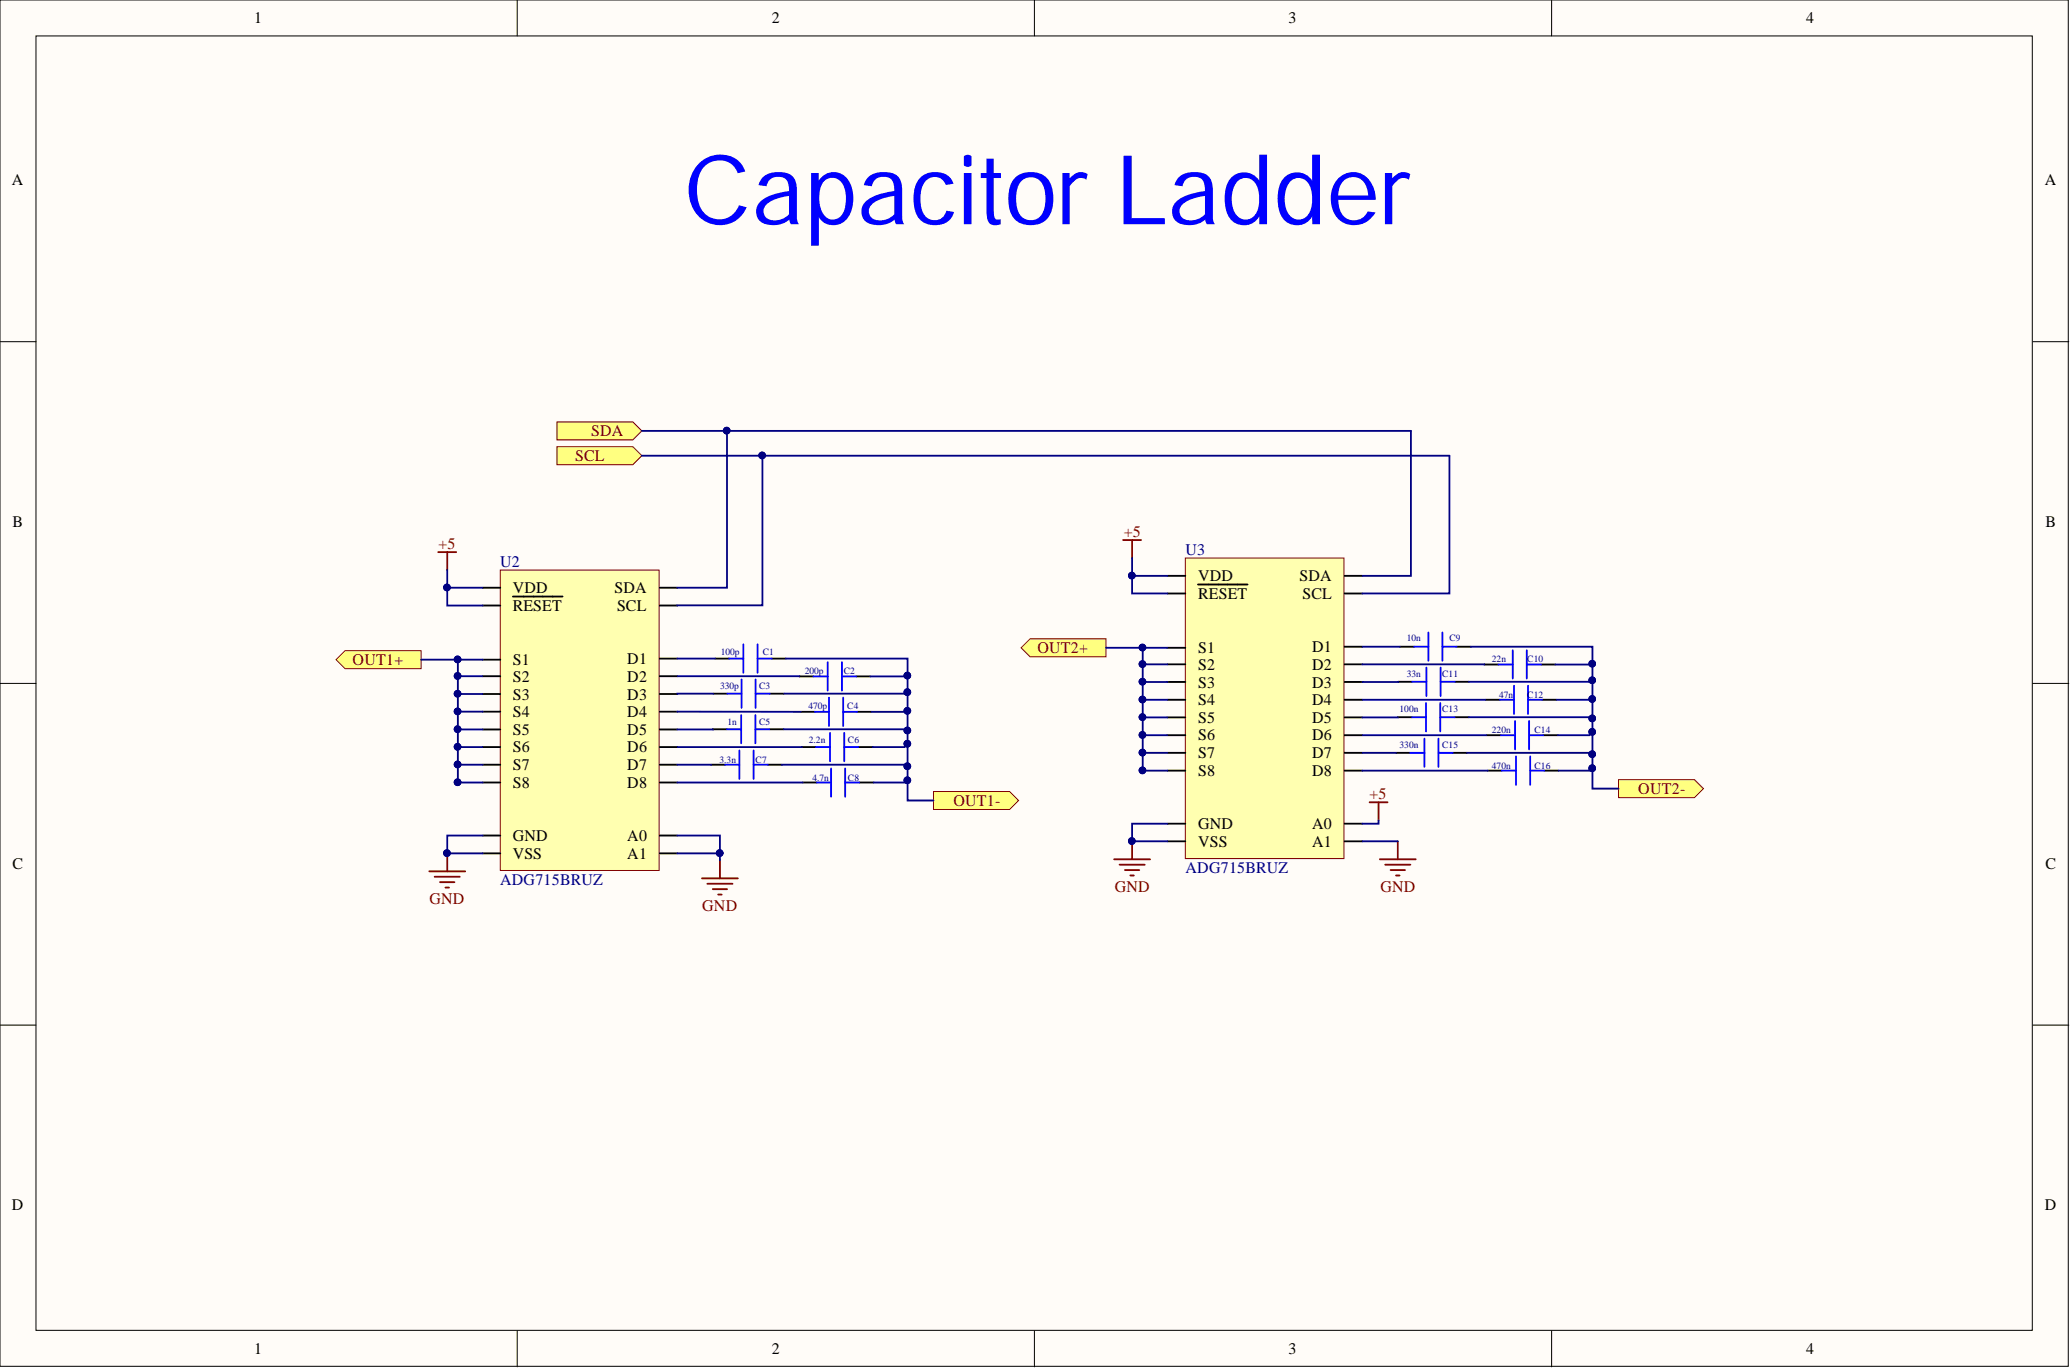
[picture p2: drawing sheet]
<svg xmlns="http://www.w3.org/2000/svg" width="292mm" height="193mm" viewBox="0 0 292 193" stroke-linecap="round" stroke-linejoin="round" font-family="sans-serif">
<defs><g id="words">
<text font-size="13.6" fill="#00f" x="96.5" y="31.6">Capacitor Ladder</text>
<g font-size="2.3">
<text x="35.9" y="3.3">1</text>
<text x="108.9" y="3.3">2</text>
<text x="181.8" y="3.3">3</text>
<text x="254.9" y="3.3">4</text>
<text x="1.7" y="26.1">A</text>
<text x="288.5" y="26.1">A</text>
<text x="1.8" y="74.3">B</text>
<text x="288.6" y="74.3">B</text>
<text x="72.3" y="83.7">VDD</text>
<text x="86.7" y="83.7">SDA</text>
<text x="169.1" y="82">VDD</text>
<text x="183.4" y="82">SDA</text>
<text x="72.3" y="86.2">RESET</text>
<text x="87.1" y="86.2">SCL</text>
<text x="169.1" y="84.5">RESET</text>
<text x="183.8" y="84.5">SCL</text>
<text x="72.3" y="93.9">S1</text>
<text x="88.5" y="93.7">D1</text>
<text x="169.1" y="92.2">S1</text>
<text x="169.1" y="94.5">S2</text>
<text x="185.1" y="92">D1</text>
<text x="185.1" y="94.5">D2</text>
<text x="72.3" y="96.1">S2</text>
<text x="72.3" y="98.7">S3</text>
<text x="72.3" y="101.1">S4</text>
<text x="88.5" y="96.1">D2</text>
<text x="88.5" y="98.7">D3</text>
<text x="88.5" y="101.1">D4</text>
<text x="169.1" y="97">S3</text>
<text x="169.1" y="99.4">S4</text>
<text x="169.1" y="102">S5</text>
<text x="185.1" y="97">D3</text>
<text x="185.1" y="99.4">D4</text>
<text x="185.1" y="102">D5</text>
<text x="72.3" y="103.7">S5</text>
<text x="72.3" y="106.1">S6</text>
<text x="88.5" y="103.7">D5</text>
<text x="88.5" y="106.1">D6</text>
<text x="169.1" y="104.4">S6</text>
<text x="169.1" y="107">S7</text>
<text x="185.1" y="104.4">D6</text>
<text x="185.1" y="107">D7</text>
<text x="72.3" y="108.7">S7</text>
<text x="72.3" y="111.1">S8</text>
<text x="88.5" y="108.7">D7</text>
<text x="88.5" y="111.1">D8</text>
<text x="169.1" y="109.5">S8</text>
<text x="185.1" y="109.5">D8</text>
<text x="72.3" y="118.6">GND</text>
<text x="88.5" y="118.6">A0</text>
<text x="169.1" y="117">GND</text>
<text x="169.1" y="119.5">VSS</text>
<text x="185.1" y="119.5">A1</text>
<text x="185.1" y="117">A0</text>
<text x="1.8" y="122.5">C</text>
<text x="72.3" y="121.2">VSS</text>
<text x="88.5" y="121.2">A1</text>
<text x="288.6" y="122.5">C</text>
<text x="1.7" y="170.7">D</text>
<text x="288.5" y="170.7">D</text>
<text x="35.9" y="191">1</text>
<text x="108.9" y="191">2</text>
<text x="181.8" y="191">3</text>
<text x="254.9" y="191">4</text>
</g>
<g font-size="2.3" fill="#800000">
<text x="81.1" y="65">SCL</text>
<text x="83.4" y="61.6">SDA</text>
<text x="61.9" y="77.4">+5</text>
<text x="158.6" y="75.7">+5</text>
<text x="49.8" y="93.9">OUT1+</text>
<text x="146.4" y="92.2">OUT2+</text>
<text x="134.5" y="113.7">OUT1-</text>
<text x="193.3" y="112.7">+5</text>
<text x="231.2" y="112">OUT2-</text>
<text x="157.3" y="125.8">GND</text>
<text x="194.8" y="125.8">GND</text>
<text x="60.6" y="127.5">GND</text>
<text x="99.1" y="128.5">GND</text>
</g>
<g font-size="2.3" fill="#000080">
<text x="70.6" y="79.9">U2</text>
<text x="167.3" y="78.2">U3</text>
<text x="70.6" y="124.9">ADG715BRUZ</text>
<text x="167.3" y="123.2">ADG715BRUZ</text>
</g>
<g font-size="1.4" fill="#000080">
<text x="101.7" y="92.3">100p</text>
<text x="107.6" y="92.3">C1</text>
<text x="113.6" y="95">200p</text>
<text x="119.1" y="95">C2</text>
<text x="198.5" y="90.5">10n</text>
<text x="198.5" y="95.5">33n</text>
<text x="203.5" y="95.5">C11</text>
<text x="204.5" y="90.5">C9</text>
<text x="210.5" y="93.4">22n</text>
<text x="215.5" y="93.4">C10</text>
<text x="101.6" y="97.2">330p</text>
<text x="107.1" y="97.2">C3</text>
<text x="114.1" y="100">470p</text>
<text x="119.6" y="100">C4</text>
<text x="197.5" y="100.5">100n</text>
<text x="203.5" y="100.5">C13</text>
<text x="211.5" y="98.4">47n</text>
<text x="215.5" y="98.4">C12</text>
<text x="101.5" y="107.6">3.3n</text>
<text x="102.6" y="102.2">1n</text>
<text x="106.6" y="107.6">C7</text>
<text x="107.1" y="102.2">C5</text>
<text x="114.2" y="104.9">2.2n</text>
<text x="119.7" y="104.9">C6</text>
<text x="197.5" y="105.5">330n</text>
<text x="203.5" y="105.5">C15</text>
<text x="210.5" y="103.4">220n</text>
<text x="216.5" y="103.4">C14</text>
<text x="114.7" y="110.2">4.7n</text>
<text x="119.7" y="110.2">C8</text>
<text x="210.5" y="108.4">470n</text>
<text x="216.5" y="108.4">C16</text>
</g>
</g></defs>
<g fill="#fffcf8" stroke="#000" stroke-width=".14">
<path d="M0 0h291.9v192.7h-291.9z"/>
<path d="M5.1 5.1h281.7v182.6h-281.7z"/>
</g>
<path d="M73 0v5.1M146 0v5.1M218.9 0v5.1M0 48.2h5.1M286.9 48.2h5M0 96.4h5.1M286.9 96.4h5M0 144.6h5.1M286.9 144.6h5M73 187.7v5.1M146 187.7v5.1M218.9 187.7v5.1" fill="none" stroke="#000" stroke-width=".14"/>
<path d="M70.6 80.4h22.4v42.4h-22.4z" fill="#ffffb0" stroke="#800000" stroke-width=".14"/>
<g fill="none" stroke="#000" stroke-width=".26">
<path d="M68.1 85.4h2.5M68.1 82.9h2.5M68.1 93.1h2.5M68.1 95.4h2.5M68.1 97.9h2.5M72.4 84.1h7M93.1 85.4h2.5M93.1 82.9h2.5M93.1 92.9h2.5M93.1 95.4h2.5M93.1 97.9h2.5M68.1 117.9h2.5"/>
<path d="M68.1 100.4h2.5M68.1 102.9h2.5M68.1 105.4h2.5M68.1 107.9h2.5M68.1 110.4h2.5M93.1 117.9h2.5M93.1 100.4h2.5M93.1 102.9h2.5M93.1 105.4h2.5M93.1 107.9h2.5M93.1 110.4h2.5M68.1 120.4h2.5"/>
<path d="M93.1 120.4h2.5"/>
</g>
<path d="M61.8 77.9h2.6M63.1 77.9v2.5M60.6 122.9h5M61.3 123.7h3.6M62.1 124.4h2M62.9 125.2h.5M63.1 120.4v2.5M99.1 123.9h5M99.8 124.7h3.6M100.6 125.4h2M101.3 126.2h.5M101.6 121.4v2.5" fill="none" stroke="#800000" stroke-width=".26"/>
<circle cx="63.1" cy="120.3" r=".47" fill="#000080" stroke="#000080" stroke-width=".14"/>
<g fill="#ffff80" stroke="#800000" stroke-width=".14">
<path d="M47.4 93.1l1.3-1.3h10.7v2.5h-10.7z" fill-rule="evenodd"/>
<path d="M131.7 111.6h10.8l1.2 1.3-1.2 1.3h-10.8z" fill-rule="evenodd"/>
</g>
<g fill="none" stroke="#000" stroke-width=".26">
<path d="M100.6 97.8h2M100.9 92.9h2M108.6 97.8h2M108.9 92.9h2M112.8 95.4h2M120.8 95.4h2M100.3 107.9h2M100.6 102.9h2M108.3 107.9h2M108.6 102.9h2M113 100.4h2M113.1 105.4h2"/>
<path d="M113.3 110.4h2M121 100.4h2M121.1 105.4h2M121.3 110.4h2"/>
</g>
<g fill="none" stroke="#00f" stroke-width=".26">
<path d="M102.6 97.8h2M102.9 92.9h2M104.6 95.8v4.1M104.9 90.9v4M106.6 95.8v4.1M106.6 97.8h2M106.9 90.9v4M106.9 92.9h2M114.8 95.4h2M116.8 93.4v4M117 98.4v4M118.8 93.4v4"/>
<path d="M118.8 95.4h2M119 98.4v4M102.3 107.9h2M102.6 102.9h2M104.3 105.9v4M104.6 100.9v3.9M106.3 105.9v4M106.3 107.9h2M106.6 100.9v3.9M106.6 102.9h2M115 100.4h2M115.1 105.4h2"/>
<path d="M115.3 110.4h2M117.1 103.4v4M117.3 108.4v4M119 100.4h2M119.1 103.4v4M119.1 105.4h2M119.3 108.4v4M119.3 110.4h2"/>
</g>
<path d="M167.3 78.7h22.4v42.4h-22.4z" fill="#ffffb0" stroke="#800000" stroke-width=".14"/>
<g fill="none" stroke="#000" stroke-width=".26">
<path d="M164.8 83.7h2.5M164.8 81.2h2.5M164.8 91.4h2.5M164.8 93.7h2.5M164.8 96.2h2.5M164.8 98.7h2.5M169 82.4h7M189.7 83.7h2.5M189.7 81.2h2.5M189.7 91.2h2.5M189.7 93.7h2.5M189.7 96.2h2.5"/>
<path d="M189.7 98.7h2.5M164.8 116.2h2.5M164.8 101.2h2.5M164.8 103.7h2.5M164.8 106.2h2.5M164.8 108.7h2.5M164.8 118.7h2.5M189.7 116.2h2.5M189.7 101.2h2.5M189.7 103.7h2.5M189.7 106.2h2.5M189.7 108.7h2.5"/>
<path d="M189.7 118.7h2.5"/>
</g>
<path d="M158.5 76.2h2.5M159.8 76.2v2.5M159.8 118.7v2.5M197.2 118.7v2.5M157.2 121.2h5.1M158 122h3.5M158.7 122.7h2.1M159.5 123.5h.5M194.7 121.2h5.1M195.5 122h3.5M196.2 122.7h2.1M197 123.5h.5" fill="none" stroke="#800000" stroke-width=".26"/>
<circle cx="159.7" cy="118.6" r=".47" fill="#000080" stroke="#000080" stroke-width=".14"/>
<g fill="#ffff80" stroke="#800000" stroke-width=".14">
<path d="M144.1 91.4l1.3-1.3h10.7v2.5h-10.7z" fill-rule="evenodd"/>
<path d="M228.4 110h10.7l1.3 1.2-1.3 1.3h-10.7z" fill-rule="evenodd"/>
</g>
<g fill="none" stroke="#000" stroke-width=".26">
<path d="M197.3 96.2h2M197.5 91.2h2.1M205.3 96.2h2M205.5 91.2h2.1M209.5 93.7h2M209.6 98.7h2M217.5 93.7h2M217.6 98.7h2M197 106.2h2M197.2 101.2h2.1M205 106.2h2M205.2 101.2h2"/>
<path d="M209.8 103.7h2M209.9 108.7h2M217.8 103.7h2M217.9 108.7h2"/>
</g>
<g fill="none" stroke="#00f" stroke-width=".26">
<path d="M199.3 96.2h2M199.6 91.2h2M201.2 99.2v4M201.3 94.2v4M201.6 89.2v4M203.2 99.2v4M203.3 94.2v4M203.3 96.2h2M203.5 89.2v4M203.5 91.2h2M211.5 93.7h2M211.6 98.7h2"/>
<path d="M213.5 91.7v4M213.6 96.7v4M215.4 91.7v4M215.4 93.7h2.1M215.6 96.7v4M215.6 98.7h2M199 106.2h2M199.3 101.2h1.9M201 104.2v4M203 104.2v4M203 106.2h2M203.2 101.2h2"/>
<path d="M211.8 103.7h2M211.9 108.7h2M213.8 101.7v4M213.9 106.7v4M215.8 101.7v4M215.8 103.7h2M215.9 106.7v4M215.9 108.7h2"/>
</g>
<g fill="#ffff80" stroke="#800000" stroke-width=".14">
<path d="M78.6 59.5h10.7l1.3 1.3-1.3 1.3h-10.7z" fill-rule="evenodd"/>
<path d="M78.6 63h10.7l1.3 1.3-1.3 1.3h-10.7z" fill-rule="evenodd"/>
</g>
<path d="M193.3 113.2h2.5M194.5 113.2v2.5" fill="none" stroke="#800000" stroke-width=".26"/>
<g fill="none" stroke="#000080" stroke-width=".26">
<path d="M90.6 64.3h113.9v19.4h-12.3M90.6 60.8h108.5v20.4h-6.9M102.6 60.8v22.1h-7M107.6 64.3v21.1h-12M159.8 78.7v2.5h5M59.4 93.1h5.2v2.3M63.1 82.9v2.5h5M63.1 80.4v2.5h5M64.6 93.1h3.5M68.1 97.9h-3.5v2.5h3.5M68.1 95.4h-3.5v2.5M95.6 92.9h5.3"/>
<path d="M95.6 95.4h17.2M100.6 97.8l-5 .1M110.6 97.8h17.3l.2-.1v2.6l-.1 .1h-5M110.9 92.9h17.2v2.4l-.1 .1h-5.2M128.1 95.3v2.4M156.1 91.4h5.1v2.3M159.8 81.2v2.5h5M161.2 91.4h3.6M161.2 98.7v2.5M164.8 96.2h-3.6v2.5h3.6M164.8 93.7h-3.6v2.5M192.2 91.2h5.3"/>
<path d="M192.2 93.7h17.3M192.2 98.7h17.4M197.3 96.2h-5.1M207.3 96.2h17.2l.2-.2v2.6l-.1 .1h-5M207.6 91.2h17.1v2.5h-5.2M224.7 93.7v2.3M224.7 98.6v2.8M64.6 105.4v2.5h3.5M64.6 100.4v2.5M64.6 107.9v2.5M68.1 117.9h-5v2.5h5M68.1 110.4h-3.5v.3"/>
<path d="M68.1 102.9h-3.5v2.5h3.5M95.6 105.4h17.5M95.6 107.9h4.7M95.6 110.4h17.7M95.6 117.9h6v2.5M95.6 100.4h17.4M100.6 102.9h-5M110.3 107.9h17.5l.3 .2v2M110.6 102.9h17.3l.2 .2v1.9M123.1 105.4h4.5l.5-.4v3.1M123.3 110.4h4.5l.3-.3v2.8h3.6M128.1 100.3v2.8"/>
<path d="M161.2 103.7v2.5h3.6M161.2 106.2v2.5M164.8 116.2h-5v2.5h5M164.8 108.7h-3.6v.3M164.8 101.2h-3.6v2.5h3.6M192.2 103.7h17.6M192.2 106.2h4.8M192.2 108.7h17.7M192.2 118.7h5M194.5 115.7v.5h-2.3M197.2 101.2h-5M207 106.2h17.5l.2 .2v2"/>
<path d="M207.2 101.2h17.3l.2 .2v1.9M219.8 103.7h4.5l.4-.4v3.1M219.9 108.7h4.5l.3-.3v2.8h3.7M95.6 120.4h6v1"/>
</g>
<g fill="#000080" stroke="#000080" stroke-width=".14">
<circle cx="63.1" cy="82.9" r=".47"/>
<circle cx="63.1" cy="120.3" r=".47"/>
<circle cx="64.6" cy="110.3" r=".47"/>
<circle cx="64.6" cy="107.8" r=".47"/>
<circle cx="64.6" cy="105.3" r=".47"/>
<circle cx="64.6" cy="102.9" r=".47"/>
<circle cx="64.6" cy="100.3" r=".47"/>
<circle cx="64.6" cy="97.9" r=".47"/>
<circle cx="64.6" cy="95.3" r=".47"/>
<circle cx="64.6" cy="93" r=".47"/>
<circle cx="128" cy="97.6" r=".47"/>
<circle cx="128" cy="95.3" r=".47"/>
<circle cx="128" cy="100.3" r=".47"/>
<circle cx="128" cy="103" r=".47"/>
<circle cx="128" cy="108.1" r=".47"/>
<circle cx="128" cy="110.1" r=".47"/>
<circle cx="128" cy="104.9" r=".47"/>
<circle cx="159.7" cy="81.2" r=".47"/>
<circle cx="159.7" cy="118.6" r=".47"/>
<circle cx="161.2" cy="108.7" r=".47"/>
<circle cx="161.2" cy="106.2" r=".47"/>
<circle cx="161.2" cy="103.7" r=".47"/>
<circle cx="161.2" cy="101.2" r=".47"/>
<circle cx="161.2" cy="98.7" r=".47"/>
<circle cx="161.2" cy="96.2" r=".47"/>
<circle cx="161.2" cy="93.7" r=".47"/>
<circle cx="161.2" cy="91.3" r=".47"/>
<circle cx="224.7" cy="96" r=".47"/>
<circle cx="224.7" cy="93.6" r=".47"/>
<circle cx="224.7" cy="98.6" r=".47"/>
<circle cx="224.7" cy="101.3" r=".47"/>
<circle cx="224.7" cy="106.4" r=".47"/>
<circle cx="224.7" cy="108.4" r=".47"/>
<circle cx="224.7" cy="103.2" r=".47"/>
<circle cx="101.6" cy="120.3" r=".47"/>
<circle cx="107.5" cy="64.2" r=".47"/>
<circle cx="102.5" cy="60.7" r=".47"/>
</g>
<use href="#words"/>
</svg>
